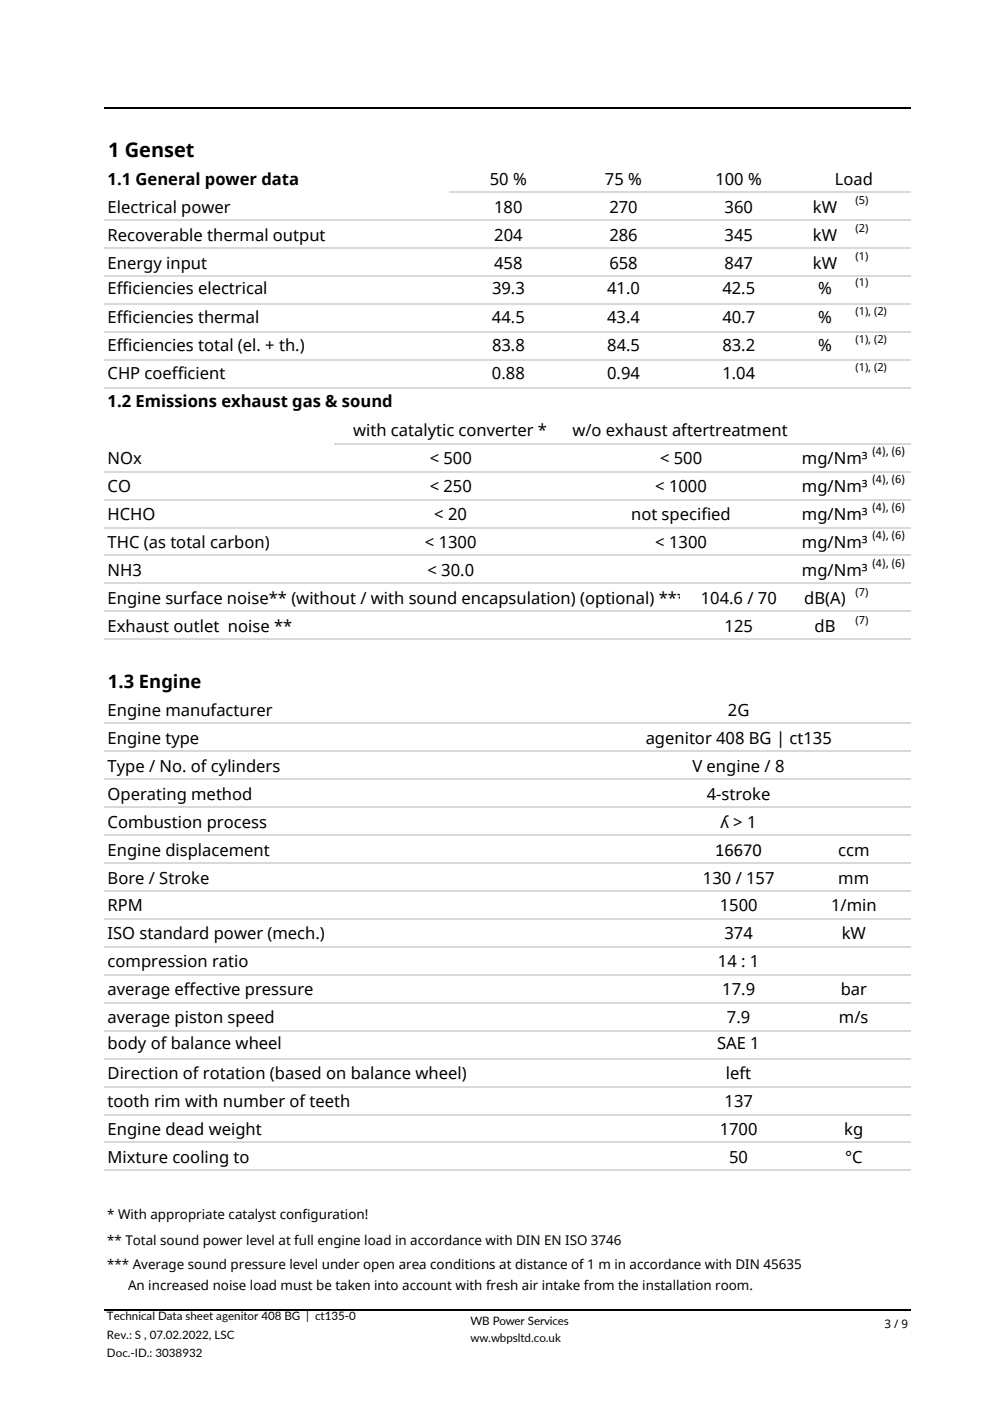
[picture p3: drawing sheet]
<svg xmlns="http://www.w3.org/2000/svg" width="210mm" height="297mm" viewBox="0 0 210 297" stroke-linecap="round" stroke-linejoin="round" font-family="sans-serif">
<defs><g id="words">
<text font-size="4.2" x="22.9" y="33.3">1 Genset</text>
<g font-size="3.9">
<text x="22.9" y="145.8">1.3 Engine</text>
<text x="151.7" y="181.4">16670</text>
</g>
<g font-size="3.5">
<text x="22.8" y="39.2">1.1 General power data</text>
<text x="103.9" y="39.2">50 %</text>
<text x="128.3" y="39.2">75 %</text>
<text x="151.7" y="39.2">100 %</text>
<text x="177" y="39.2">Load</text>
<text x="22.8" y="45.1">Electrical power</text>
<text x="104.8" y="45.1">180</text>
<text x="129.2" y="45.1">270</text>
<text x="153.7" y="45.1">360</text>
<text x="172.4" y="45.1">kW</text>
<text x="22.8" y="51">Recoverable thermal output</text>
<text x="104.8" y="51">204</text>
<text x="129.3" y="51">286</text>
<text x="153.7" y="51">345</text>
<text x="172.4" y="51">kW</text>
<text x="22.8" y="56.9">Energy input</text>
<text x="104.8" y="56.9">458</text>
<text x="129.2" y="56.9">658</text>
<text x="153.7" y="56.9">847</text>
<text x="172.4" y="56.9">kW</text>
<text x="22.8" y="62.3">Efficiencies electrical</text>
<text x="104.4" y="62.3">39.3</text>
<text x="128.8" y="62.3">41.0</text>
<text x="153.2" y="62.3">42.5</text>
<text x="173.5" y="62.3">%</text>
<text x="22.8" y="68.5">Efficiencies thermal</text>
<text x="104.4" y="68.5">44.5</text>
<text x="128.8" y="68.5">43.4</text>
<text x="153.2" y="68.5">40.7</text>
<text x="173.5" y="68.5">%</text>
<text x="22.8" y="74.4">Efficiencies total (el. + th.)</text>
<text x="104.4" y="74.4">83.8</text>
<text x="128.8" y="74.4">84.5</text>
<text x="153.2" y="74.4">83.2</text>
<text x="173.5" y="74.4">%</text>
<text x="22.8" y="80.3">CHP coefficient</text>
<text x="104.4" y="80.3">0.88</text>
<text x="128.8" y="80.3">0.94</text>
<text x="153.2" y="80.3">1.04</text>
<text x="22.8" y="86.2">1.2 Emissions exhaust gas &amp; sound</text>
<text x="74.9" y="92.5">with catalytic converter *</text>
<text x="121.4" y="92.5">w/o exhaust aftertreatment</text>
<text x="22.8" y="98.4">NOx</text>
<text x="91.1" y="98.4">&lt; 500</text>
<text x="140" y="98.4">&lt; 500</text>
<text x="170.1" y="98.4">mg/Nm³</text>
<text x="22.8" y="104.4">CO</text>
<text x="91.1" y="104.4">&lt; 250</text>
<text x="139" y="104.4">&lt; 1000</text>
<text x="170.1" y="104.4">mg/Nm³</text>
<text x="22.8" y="110.3">HCHO</text>
<text x="92.1" y="110.3">&lt; 20</text>
<text x="133.9" y="110.3">not specified</text>
<text x="170.1" y="110.3">mg/Nm³</text>
<text x="22.8" y="116.2">THC (as total carbon)</text>
<text x="90.1" y="116.2">&lt; 1300</text>
<text x="139" y="116.2">&lt; 1300</text>
<text x="170.1" y="116.2">mg/Nm³</text>
<text x="22.8" y="122.1">NH3</text>
<text x="90.7" y="122.1">&lt; 30.0</text>
<text x="170.1" y="122.1">mg/Nm³</text>
<text x="22.8" y="128.1">Engine surface noise** (without / with sound encapsulation) (optional) ***</text>
<text x="148.6" y="128.1">104.6 / 70</text>
<text x="170.6" y="128.1">dB(A)</text>
<text x="22.8" y="134">Exhaust outlet noise **</text>
<text x="153.7" y="134">125</text>
<text x="172.8" y="134">dB</text>
<text x="22.8" y="151.8">Engine manufacturer</text>
<text x="154.4" y="151.8">2G</text>
<text x="22.8" y="157.7">Engine type</text>
<text x="136.9" y="157.7">agenitor 408 BG | ct135</text>
<text x="22.8" y="163.6">Type / No. of cylinders</text>
<text x="146.9" y="163.6">V engine / 8</text>
<text x="22.8" y="169.5">Operating method</text>
<text x="149.9" y="169.5">4-stroke</text>
<text x="22.8" y="175.5">Combustion process</text>
<text x="152.8" y="175.5">ʎ &gt; 1</text>
<text x="22.8" y="181.4">Engine displacement</text>
<text x="177.8" y="181.4">ccm</text>
<text x="22.8" y="187.3">Bore / Stroke</text>
<text x="149.1" y="187.3">130 / 157</text>
<text x="177.8" y="187.3">mm</text>
<text x="22.8" y="193.3">RPM</text>
<text x="152.7" y="193.3">1500</text>
<text x="176.3" y="193.3">1/min</text>
<text x="22.8" y="199.2">ISO standard power (mech.)</text>
<text x="153.7" y="199.2">374</text>
<text x="178.5" y="199.2">kW</text>
<text x="22.8" y="205.1">compression ratio</text>
<text x="152.3" y="205.1">14 : 1</text>
<text x="22.8" y="211">average effective pressure</text>
<text x="153.2" y="211">17.9</text>
<text x="178.3" y="211">bar</text>
<text x="22.8" y="217">average piston speed</text>
<text x="154.2" y="217">7.9</text>
<text x="177.9" y="217">m/s</text>
<text x="22.8" y="222.3">body of balance wheel</text>
<text x="152.1" y="222.3">SAE 1</text>
<text x="22.8" y="228.8">Direction of rotation (based on balance wheel)</text>
<text x="154" y="228.8">left</text>
<text x="22.8" y="234.7">tooth rim with number of teeth</text>
<text x="153.7" y="234.7">137</text>
<text x="22.8" y="240.7">Engine dead weight</text>
<text x="152.7" y="240.7">1700</text>
<text x="179.1" y="240.7">kg</text>
<text x="22.8" y="246.6">Mixture cooling to</text>
<text x="154.6" y="246.6">50</text>
<text x="179.2" y="246.6">°C</text>
</g>
<g font-size="2.8">
<text x="22.7" y="258.4">* With appropriate catalyst configuration!</text>
<text x="22.7" y="263.9">** Total sound power level at full engine load in accordance with DIN EN ISO 3746</text>
<text x="22.7" y="269.2">*** Average sound pressure level under open area conditions at distance of 1 m in accordance with DIN 45635</text>
<text x="27.2" y="273.6">An increased noise load must be taken into account with fresh air intake from the installation room.</text>
</g>
<g font-size="2.6">
<text x="185" y="96.5">(4), (6)</text>
<text x="185" y="102.4">(4), (6)</text>
<text x="185" y="108.3">(4), (6)</text>
<text x="185" y="114.3">(4), (6)</text>
<text x="185" y="120.2">(4), (6)</text>
</g>
<g font-size="2.5">
<text x="22.7" y="279.9">Technical Data sheet agenitor 408 BG | ct135-0</text>
<text x="99.8" y="280.8">WB Power Services</text>
<text x="187.6" y="281.6">3 / 9</text>
<text x="22.7" y="283.8">Rev.: S , 07.02.2022, LSC</text>
<text x="22.7" y="287.6">Doc.-ID.: 3038932</text>
<text x="99.8" y="284.5">ww.wbpsltd.co.uk</text>
</g>
<g font-size="2.3">
<text x="181.4" y="43.3">(5)</text>
<text x="181.4" y="49.3">(2)</text>
<text x="181.4" y="55.2">(1)</text>
<text x="181.4" y="60.6">(1)</text>
<text x="181.4" y="66.8">(1), (2)</text>
<text x="181.4" y="72.7">(1), (2)</text>
<text x="181.4" y="78.6">(1), (2)</text>
<text x="181.4" y="126.3">(7)</text>
<text x="181.4" y="132.2">(7)</text>
</g>
</g></defs>
<g fill="none" stroke="#d9d9d9" stroke-width=".34">
<path d="M22.1 52.6h171.1M22.1 46.7h171.1M22.1 58.5h171.1M95.4 40.7h97.8M22.1 64.4h171.1M22.1 70.4h171.1M22.1 76.3h171.1M22.1 82.2h171.1M22.1 100h171.1M71 94.1h122.2M22.1 105.9h171.1M22.1 111.8h171.1"/>
<path d="M22.1 117.8h171.1M22.1 123.7h171.1M22.1 129.6h171.1M22.1 135.6h171.1M22.1 153.3h171.1M22.1 159.3h171.1M22.1 165.2h171.1M22.1 171.1h171.1M22.1 177h171.1M22.1 183h171.1M22.1 188.9h171.1M22.1 194.8h171.1"/>
<path d="M22.1 200.7h171.1M22.1 206.7h171.1M22.1 212.6h171.1M22.1 218.5h171.1M22.1 224.5h171.1M22.1 230.4h171.1M22.1 236.3h171.1M22.1 242.2h171.1M22.1 248.2h171.1"/>
</g>
<path d="M22.1 22.9h171.1M22.1 277.8h171.1" fill="none" stroke="#000" stroke-width=".34"/>
<use href="#words"/>
</svg>
